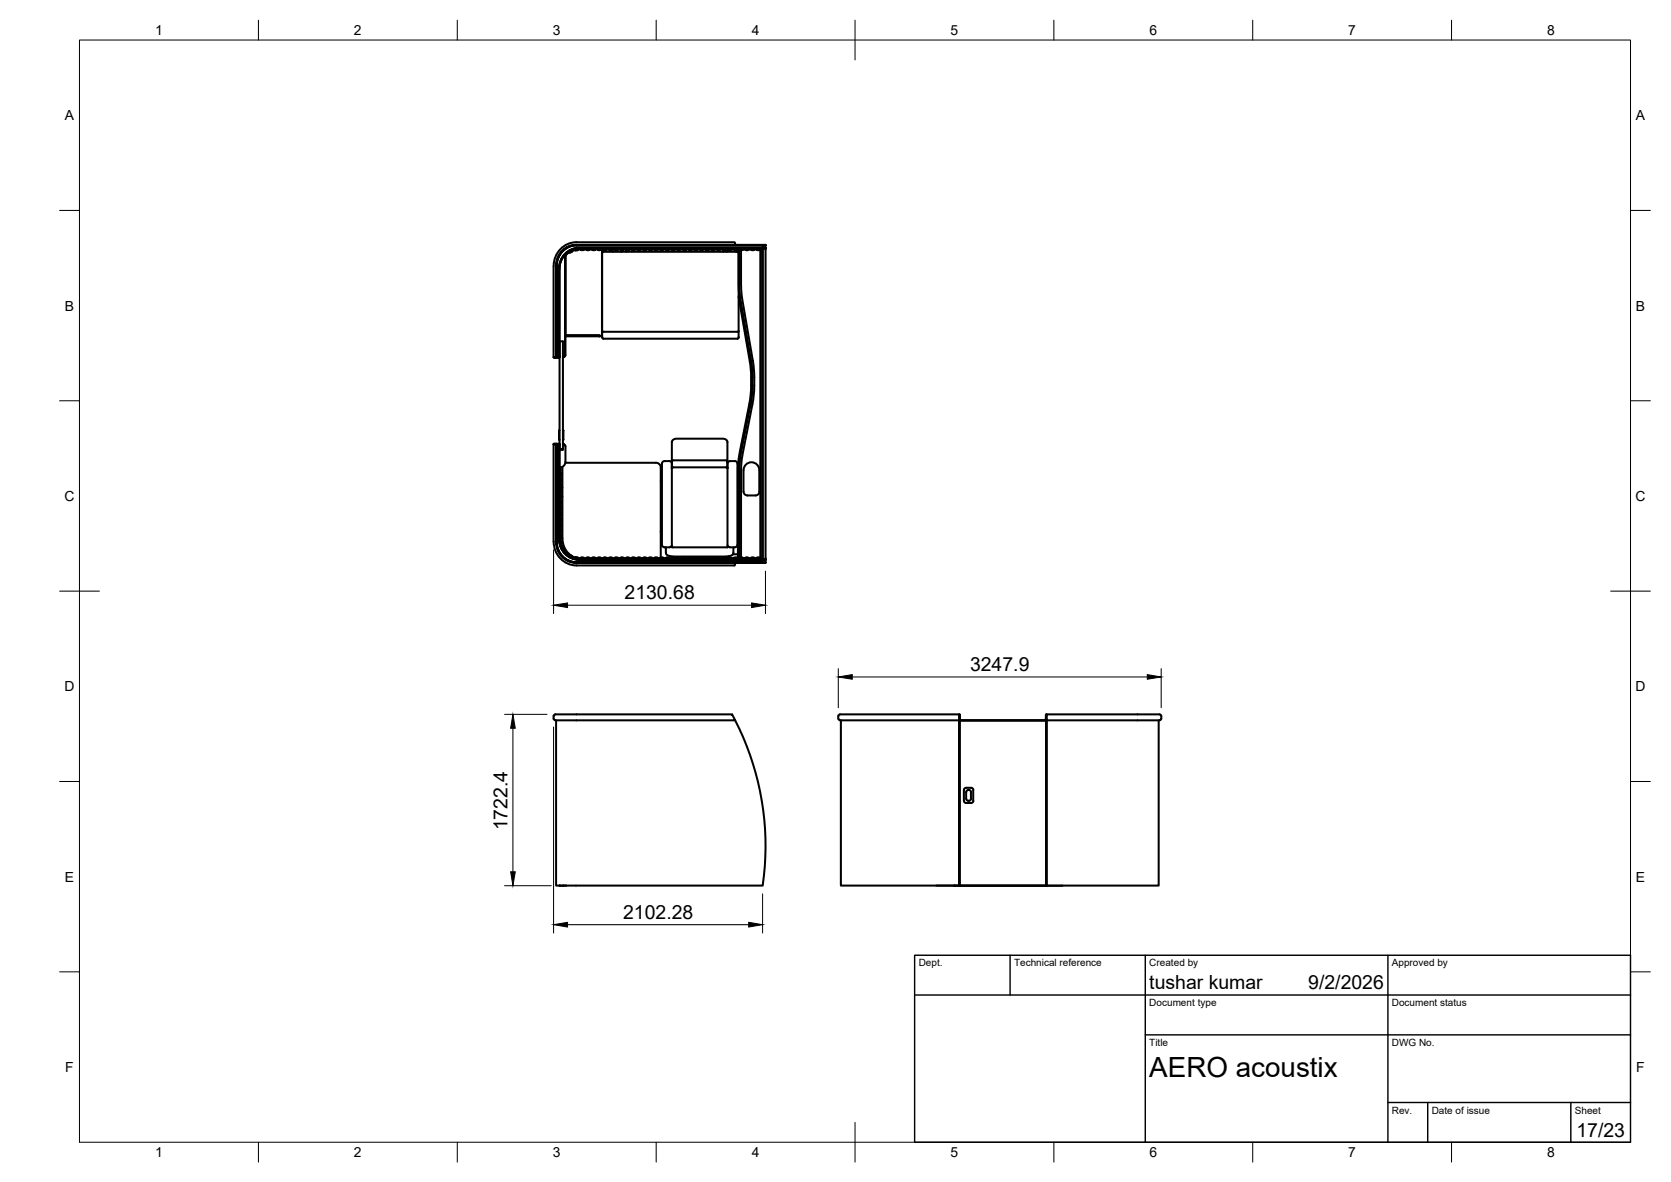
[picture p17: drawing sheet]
<svg xmlns="http://www.w3.org/2000/svg" width="420mm" height="297mm" viewBox="0 0 420 297" stroke-linecap="round" stroke-linejoin="round" font-family="sans-serif">
<defs><g id="words">
<text font-size="7" x="289" y="270.6">AERO acoustix</text>
<g font-size="4.9">
<text x="157" y="150.6">2130.68</text>
<text x="243.9" y="168.7">3247.9</text>
<text x="127.6" y="208.7" transform="rotate(-90 127.6 208.7)">1722.4</text>
<text x="156.7" y="230.9">2102.28</text>
<text x="289" y="248.5">tushar kumar</text>
<text x="329" y="248.5">9/2/2026</text>
<text x="396.4" y="285.7">17/23</text>
</g>
<g font-size="3.5">
<text x="39" y="8.8">1</text>
<text x="89" y="8.8">2</text>
<text x="139" y="8.8">3</text>
<text x="189" y="8.8">4</text>
<text x="239" y="8.8">5</text>
<text x="289" y="8.8">6</text>
<text x="339" y="8.8">7</text>
<text x="389" y="8.8">8</text>
<text x="16.3" y="30.2">A</text>
<text x="411.3" y="30.2">A</text>
<text x="16.3" y="78">B</text>
<text x="411.3" y="78">B</text>
<text x="16.2" y="125.9">C</text>
<text x="411.2" y="125.9">C</text>
<text x="16.2" y="173.7">D</text>
<text x="411.2" y="173.7">D</text>
<text x="16.3" y="221.6">E</text>
<text x="411.3" y="221.6">E</text>
<text x="16.4" y="269.4">F</text>
<text x="411.4" y="269.4">F</text>
<text x="39" y="290.8">1</text>
<text x="89" y="290.8">2</text>
<text x="139" y="290.8">3</text>
<text x="189" y="290.8">4</text>
<text x="239" y="290.8">5</text>
<text x="289" y="290.8">6</text>
<text x="339" y="290.8">7</text>
<text x="389" y="290.8">8</text>
</g>
<g font-size="2.5">
<text x="231" y="242.9">Dept.</text>
<text x="255" y="242.9">Technical reference</text>
<text x="289" y="242.9">Created by</text>
<text x="350" y="242.9">Approved by</text>
<text x="289" y="252.8">Document type</text>
<text x="350" y="252.8">Document status</text>
<text x="289" y="262.9">Title</text>
<text x="350" y="262.9">DWG No.</text>
<text x="350" y="279.9">Rev.</text>
<text x="360" y="279.9">Date of issue</text>
<text x="396" y="279.9">Sheet</text>
</g>
</g></defs>
<!-- layer: Visible -->
<g fill="none" stroke="#000" stroke-width=".51">
<path d="M139.2 66.9v22.9h.6M139.9 66.9v22.9h.7v-22.3M140.6 67.5v22.3v-22.2M142.2 63.9l-.1 25.3-.4 .4M142.2 63.9v25.3l-.1 .3-.4 .2M143.8 63.3l-.3 .1a1.86 1.86 0 0 0-1.5 .8l1.4-1.2 1.1-.4 1.2-.2a5.1 5.1 0 0 0-5 5.2l-.1 22.2v-22.2M144.4 62.9h-.3l-.3 .4M144.4 62.9h.4M144.9 61.6h47.6l-47.6 .1M144.9 61.6l47.6-.1v79.1M144.9 61.6a5.1 5.1 0 0 0-5 5.2M144.9 61.7h47.6h-.7v.6h-46.2"/>
<path d="M144.9 60.9h39.8l.1 .6M145 61.6a5.1 5.1 0 0 0-5 5.3M145 60.9a5.9 5.9 0 0 0-5.8 6M145.2 62.4h.1M145.5 62.7l-.7 .2M145.5 62.4l-1.8 .5-1.5 1.1M145.6 62.3h46.9M145.6 62.3a5.1 5.1 0 0 0-5 5.2M145.6 62.4h46.9M145.6 62.4a5.1 5.1 0 0 0-5 5.2M145.7 62.4h46.1M145.9 62.7h-.4"/>
<path d="M145.9 62.7l.4 .2M146.9 62.7l-.7 .2M146.9 62.7l.2-.1a1.29 1.29 0 0 0 1.5 0 1.23 1.23 0 0 0 1.5 0l.4 .3M151.4 62.6l-.1 21.5-.6 .4v-.2h-8.5h8.5v.2h-8.5M151.4 63.6v21.2l.2 .3h33.8l.3-.3M151.4 63.6l.3-.3h33.7l.3 .3M151.6 62.7l-1.1 .2M151.6 62.7l.4 .2M154.1 62.7v.6M154.1 62.7l.2-.1a1.33 1.33 0 0 0 1.5 0l.4 .3 .1 .4M154.1 62.7l-.7 .2a.76 .76 0 0 0-1.1 0h-.3M156.2 62.9h.3"/>
<path d="M157.3 62.7l-.7 .2M157.3 62.7l.7 .2a.78 .78 0 0 1 1.1 0h.3a.76 .76 0 0 1 1.1 0M157.4 62.8v.5M160.5 62.9h.3M160.8 62.9a.79 .79 0 0 1 1.2 0h.3M162.3 62.9a.77 .77 0 0 1 1.1 0h.3a.78 .78 0 0 1 1.1 0h.3a.76 .76 0 0 1 1.1 0h.3M166.5 62.9a.79 .79 0 0 1 1.2 0h.3a.78 .78 0 0 1 1.1 0h.3a.78 .78 0 0 1 1.1 0h.3M171.2 62.7l-.4 .2M171.2 62.7h.4M171.6 62.7l.7 .2a.78 .78 0 0 1 1.1 0h.3a.78 .78 0 0 1 1.1 0h.3a.78 .78 0 0 1 1.1 0l.7-.2M181.9 62.9v.4M182.6 62.7l-.7 .2a.77 .77 0 0 0-1.1 0h-.3a.76 .76 0 0 0-1.1 0h-.3a.76 .76 0 0 0-1.1 0l-1.1-.2"/>
<path d="M182.6 62.7l.2-.1a1.29 1.29 0 0 0 1.5 0 1.19 1.19 0 0 0 1.5 0v.1M182.8 62.6v.7M185 62.9v.4M185.5 62.7v.6M185.7 62.6v8.9l.2 2.7 2.9 17.2 .3 3.4M185.7 74.5l2.9 16.9 .3 3.4M185.7 63.6v21.2M185.8 62.7l.2 11.5 2.8 16.6M186.3 62.9l.2 11.2 2.9 17.2 .3 3.5M191.2 62.7v77.6M191.7 62.6v77.7M191.8 61.5h-47a5.1 5.1 0 0 0-5 5.2v23.1l.1-23 .1 23v-22.9"/>
<path d="M191.8 62.4h.7M191.8 62.4v78.2M192.5 62.3l-46.9 .1M192.5 62.3l-.7 .1h.7M192.5 62.4h-.7l-.3 .3a1.54 1.54 0 0 1-1.6-.1 1.22 1.22 0 0 1-1.5 0 1.19 1.19 0 0 1-1.4 0l-.8 .3-.3-.2M139.8 89.8v.1M139.8 89.8h.9zM140.7 89.5v.3M140.7 89.5h.1M140.7 89.8h.1M140.7 85.8h.8v27.1l-.8 .1h.8l-.8-.1zM140.7 89.7l-.2 .2h-1.1l-.2-.1h.6"/>
<path d="M141.5 89.5h.2l-.2 .3M151.4 83.2l.3 .2h33.7l.3-.2M188.8 90.8l.4 4M188.9 94.8a27.9 27.9 0 0 1-.5 6.6M189.1 94.8a28.1 28.1 0 0 1-.5 6.7l-2.4 12.2-.4 3.1-.1 23.5M189.1 94.8a27 27 0 0 1-.4 6.7M189.7 94.8a28.6 28.6 0 0 1-.5 6.8l-2.4 12.2-.4 3-.1 23.3M139.2 111.7h.6M139.2 111.7v24.4M139.8 111.6l-.5-.1-.1 .2M139.8 111.5h.8l.1 .2M139.8 111.6l.9 .1z"/>
<path d="M140.6 108.2v2.3M140.6 110.5h.1M140.6 108.2h.1M140.7 111.7v5.8h.1a1.39 1.39 0 0 0 1.4-1.5v-3.8a.53 .53 0 0 0-.7-.5M140.7 111.7h.1M140.7 111.7l-.1 23.7M141 118.6l.1 .4-.1 .7M141 119.7v.3M141 118.6v-.7l-.3-.4v17.8M141.4 117.3v18a5.1 5.1 0 0 0 5 5.3M141.5 108.2h.2l-.2 2.3M142.2 116.3h22.7a1.23 1.23 0 0 1 1.2 1.2l.1 23"/>
<path d="M168.9 116v-5l.4-.5 .7-.3 12.4 .2 .5 .6v5M168.9 117.6v.1M168.9 116v1.7l.3-.3M168.9 116v1.6M168.9 116.4l-.1-.3a2.16 2.16 0 0 0-2-.2l-.4 .6v19.5a1.18 1.18 0 0 0 .7 1.5h1.2l.6-.5M169.2 115.7h13.4l.3 .3M169.2 117.4h13.4M169.3 117.4h-.1M169.3 115.7l-.3 .3M182.6 117.4l.3 .2M182.6 117.4h.1M182.9 116v.2"/>
<path d="M182.9 116.2v21.3h-14v-19.9M182.9 116.4l.4-.5h1.5l.4 .2 .2 .4v19.5a1.19 1.19 0 0 1-.6 1.5h-1.3l-.6-.5M188.4 101.4l-2.4 12.3-.4 3.1-.1 23.5M188.7 101.5l-2.4 12.2-.4 3.1-.1 23.5 .1-23.5 .4-3.1zM139.2 136.1a5.9 5.9 0 0 0 5.7 6h39.8l.1-.7M139.9 136.1a5.1 5.1 0 0 0 5 5.3M140 136.1v-24.4l-.1 24.5-.1-24.5v24.5a5.1 5.1 0 0 0 5 5.2h47h-46.9M140 136.1a5.1 5.1 0 0 0 5 5.2M140.6 135.5v-23.8h-.7v24.4M140.6 135.4a5.1 5.1 0 0 0 5 5.3M140.6 135.4v-23.7v23.8M140.6 135.4a5.1 5.1 0 0 0 5 5.2"/>
<path d="M140.7 135.3a5.3 5.3 0 0 0 5 5.3 5.1 5.1 0 0 1-5-5.3zM141 124.3l.1 .7-.1 .4M141 122.9l.1 .4-.1 .7M141 134.3l.1 .7-.2 .4M141 132.9l.1 .4-.1 .7M141 131.5l.1 .3M141 130l.1 .4-.1 .7M141 128.6l.1 .4-.1 .7M141 127.2l.1 .4M141 125.8l.1 .3M141 121.5l.1 .4M141 120l.1 .4-.1 .7"/>
<path d="M141 124v.3M141 122.5v.4M141 133.9v.4M141 132.5v.4M141 131.1v.4M141 129.7v.3M141 128.3v.3M141 126.8v.4M141 125.4v.4M141 121.1v.4M141 135.4l-.1 .3 .3 .4M141.1 121.9l-.1 .6h.4"/>
<path d="M141.1 131.9l-.1 .6M141.1 127.6l-.1 .6M141.1 126.1l-.1 .7M141.1 124.8h.3M141.2 136.1l-.1 .7M141.2 136.8l-.1 .2 .6 .8a.64 .64 0 0 0 .6 .8M142.3 138.7l.3 .2M142.6 138.9a.64 .64 0 0 0 .9 .6M143.5 139.5l.7 .6h.2M166.1 120.9h.2M166.3 121v12.6M166.3 133.6h-.1"/>
<path d="M167.4 137.5v1.4l.2 .5 .8 .3 1.1 .2 13.8-.1 .7-.2 .4-.4v-1.7M183.3 139.7v.4M184.3 139.3h1.2M190.9 123.5a.98 .98 0 0 1-1 1h-2a1.02 1.02 0 0 1-1-1l.1-5.4a1.98 1.98 0 0 1 1.9-1.9 1.98 1.98 0 0 1 2 1.9v5.4M144.8 140l.7 .3M144.8 140l-.4 .1M144.9 141.3l46.9 .1h-46.9M145.2 140.5h.1M145.5 140.2l.4 .1M145.6 140.7h46.2v.6h-46.9M145.6 140.6l46.2 .1h-46.2M146.2 140.1l.7 .2"/>
<path d="M146.3 140.1l-.4 .2M146.9 140.3h.4M147.3 140.3l.7-.2 .4 .2M148.4 140.3h.3M148.7 140.3l.7-.2 .4 .2M149.8 140.3h.4M150.5 140.1l.7 .2M150.5 140.1l-.3 .2M151.2 140.3h.4M152 140.1l.6 .2M152 140.1l-.4 .2M152.7 140.3h.3"/>
<path d="M153 140.3l.7-.2 .4 .2M154.1 140.3h.3M154.5 140.3l.6-.2 .4 .2M155.5 140.3h.4M156.2 140.1h.3M156.2 140.1l-.3 .2M156.6 140.1l.3 .2M156.9 140.3h.4M157.3 140.3l.7-.2 .3 .2M158.4 140.3h.3M158.7 140.3l.7-.2 .4 .2M159.8 140.3h.3"/>
<path d="M160.5 140.1h.3M160.5 140.1l-.4 .2M160.8 140.1l.4 .2M161.2 140.3h.4M162.3 140.1l-.7 .2M162.3 140.1l.3 .2M162.6 140.3h.4M163 140.3l.7-.2 .4 .2M164.1 140.3h.3M164.4 140.3l.7-.2 .4 .2M165.5 140.3h.4M166.5 140.1l-.6 .2"/>
<path d="M166.5 140.1l.4 .2M166.9 140.3h.4M167.3 140.3l.7-.2 .3 .2M168.4 140.3h.3M168.7 140.3l.7-.2 .4 .2M169.8 140.3h.3M170.8 140.1l-.6 .2M170.8 140.1l.4 .2M171.2 140.3h.4M171.6 140.3l.7-.2 .3 .2M172.6 140.3h.4M173 140.3l.7-.2 .4 .2"/>
<path d="M174.1 140.3h.3M174.4 140.3l.7-.2 .4 .2M175.5 140.3h.4M175.9 140.3l.6-.2 .4 .2M176.9 140.3h.4M177.3 140.3l.7-.2 .4 .2M178.3 140.3h.4M178.7 140.3l.7-.2 .4 .2M179.8 140.3h.4M180.1 140.3l.7-.2 .4 .2M181.2 140.3h.4M181.6 140.3l.7-.2 .3 .2"/>
<path d="M182.6 140.3h.4M183.4 140.1l.7 .2M183.4 140.1l-.4 .2M184.1 140.3h.3M184.4 140.3l.4-.2 .7 .2M185.5 140.3h.3M185.9 140.3l.7-.2 .3 .2M186.9 140.3h.4M187.3 140.3l.7-.2 .3 .2M188.3 140.3h.4M188.7 140.3l.7-.2 .4 .2M189.8 140.3h.3"/>
<path d="M190.1 140.3l.7-.2 .4 .2M191.2 140.3h.5l.1 .3h.7M191.8 140.6h.7M191.8 140.6h-46.2M192.5 140.6l-.7 .1h.7v.6h-.7l.7 .1h-.7M139.2 180v.6M139.6 179.5h44.5l.7 1.5h-45.2M139.6 179.5l-.4 .5M241.2 179.5l.2 1.4-.2 .1zM263 179.5l.1 1.5-.1-.1zM139.2 180.6l.4 .4M139.8 181v41.6h52a69.3 69.3 0 0 0-7-41.6"/>
<path d="M211.3 181l-.4-.2-.1-.8a1.11 1.11 0 0 1 1.4-.5h29v1.5h-30M211.4 181v41.6h29.8v-41.6M241.2 181v41.6l.1-41.6h21.8v41.6v-41.6M241.3 181h21.7M242.4 198.5v2.8l.1 .2 .4 .3h1.3l.5-.3v-3M242.4 198.5l.2-.5h1.6h.3l.2 .5M263.1 181v41.6h28.2v-41.6M291.5 181l.4-.2 .1-.8a1.16 1.16 0 0 0-1.4-.5h-27.5v1.5h28.4M242.9 200.8l.1-1.8a.61 .61 0 0 1 .6-.5 .61 .61 0 0 1 .6 .5l-.1 1.8M243 200.7a.61 .61 0 0 0 .6 .5 .61 .61 0 0 0 .6-.5M140.7 222.6h.1M140.7 222.6h1.5"/>
<path d="M235.4 222.6h5.8M239.9 222.6h27.2M241.3 222.6h21.8"/>
</g>
<g fill="#000">
<circle cx="142" cy="64.2" r=".25"/>
<circle cx="142.2" cy="64" r=".25"/>
<circle cx="141.7" cy="111.7" r=".25"/>
<circle cx="140.7" cy="135.9" r=".25"/>
<circle cx="263.1" cy="181" r=".25"/>
<circle cx="140.7" cy="222.6" r=".25"/>
<circle cx="142.2" cy="222.6" r=".25"/>
<circle cx="263.1" cy="222.6" r=".25"/>
</g>
<!-- layer: BORDER -->
<g fill="none" stroke="#000" stroke-width=".25">
<path d="M20 10.1h390v276.9h-390zM65 5.1v5M115 5.1v5M165 5.1v5M215 5.1v10M265 5.1v5M315 5.1v5M365 5.1v5M15 52.9h5M410 52.9h5M15 100.7h5M410 100.7h5"/>
<path d="M15 148.6h10M405 148.6h10M15 196.4h5M410 196.4h5M15 244.2h5M410 244.2h5M65 287v5M115 287v5M165 287v5M215 282.1v9.9M265 287v5M315 287v5"/>
<path d="M365 287v5"/>
</g>
<!-- layer: TITLEBLOCK -->
<path d="M230 240.1h180v46.9h-180zM230 250h180M254 240.1v9.9M288 240.1v46.9M349 240.1v46.9M288 260.1h122M349 277.1h61M359 277.1v9.9M395 277.1v9.9" fill="none" stroke="#000" stroke-width=".36"/>
<!-- layer: FD_Dimensions -->
<path d="M139.2 138.2v16M142.7 152.1h46.3M192.5 143.5v10.7M126.9 179.5h10.6M210.8 168v9.9M214.3 170.1h74.2M292 168v9.9M129 183v36.1M139.2 182.7v51.8M126.9 222.6h11.7M142.7 232.4h45.6M191.7 224.6v9.9" fill="none" stroke="#000" stroke-width=".25"/>
<path d="M139.2 152.1l3.5-.6v1.2zM189 151.5l3.5 .6-3.5 .6zM210.8 170.1l3.5-.6v1.2zM288.5 169.5l3.5 .6-3.5 .6zM129 179.5l.6 3.5h-1.2zM128.4 219.1h1.2l-.6 3.5zM139.2 232.4l3.5-.6v1.2zM188.3 231.8l3.4 .6-3.4 .6z" fill="#000" stroke="#000" stroke-width=".25"/>
<use href="#words"/>
</svg>
